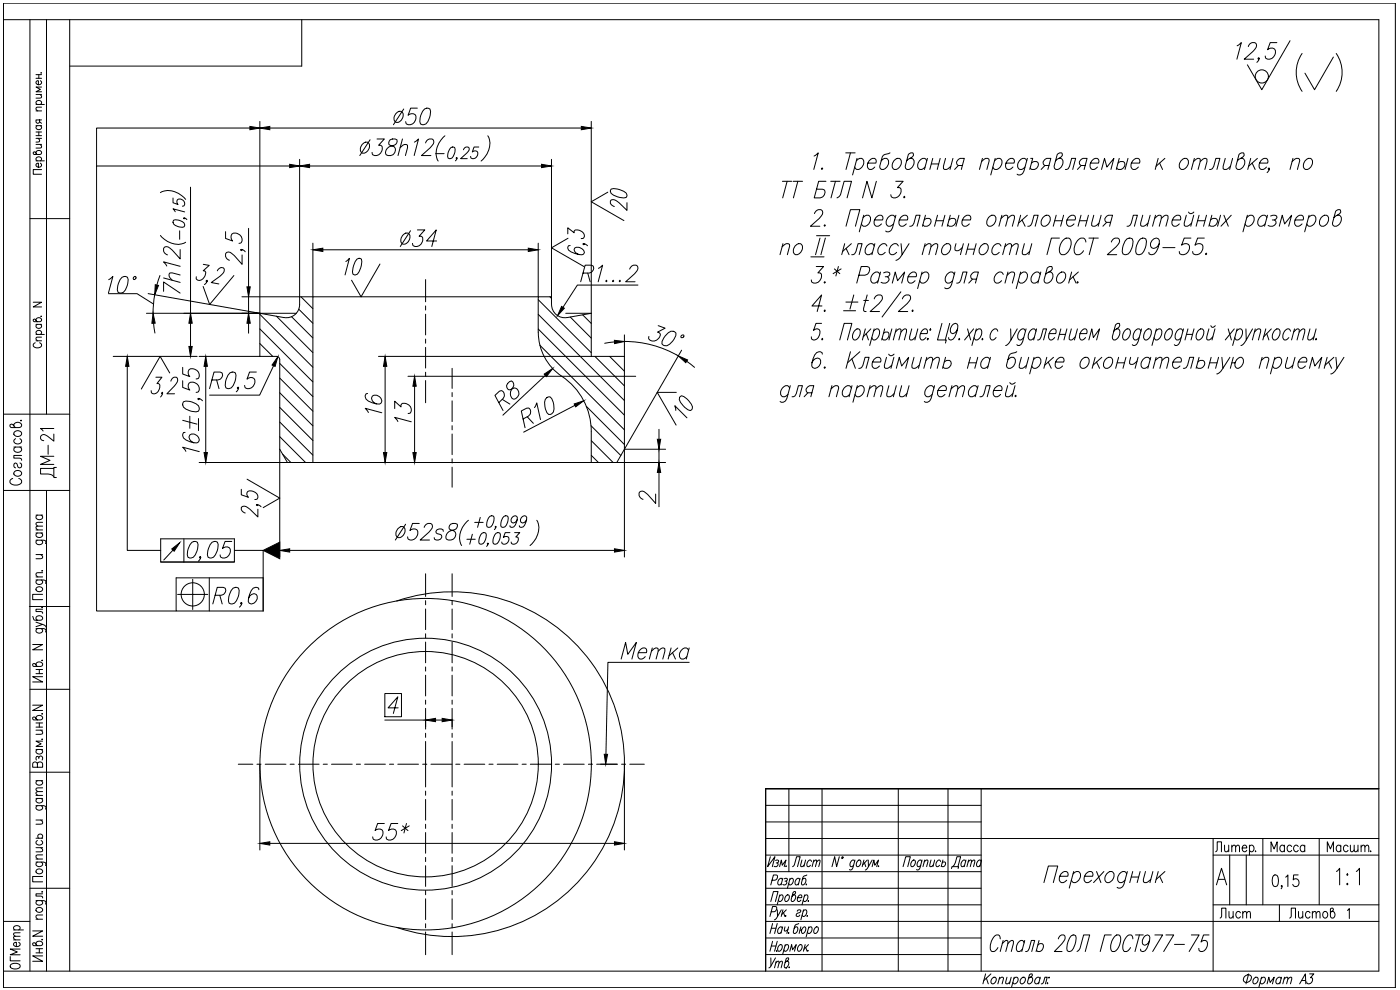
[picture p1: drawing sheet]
<svg xmlns="http://www.w3.org/2000/svg" width="420mm" height="297mm" viewBox="0 0 420 297" stroke-linecap="round" stroke-linejoin="round" font-family="sans-serif">
<defs><g id="words">
<text font-size="10.6" x="242.4" y="113.2">6. Клеймить на бирке окончательную приемку</text>
<g font-size="10.1">
<text x="232.8" y="122.1">для партии деталей.</text>
<text x="55" y="169.7">0,05</text>
<text x="62.8" y="183.4">R0,6</text>
</g>
<text font-size="9.3" x="208.8" y="126.6" transform="rotate(-90 208.8 126.6)">10</text>
<g font-size="8.8">
<text x="189.1" y="64.2" transform="rotate(-90 189.1 64.2)">20</text>
<text x="233.5" y="60.7">ТТ БТЛ N 3.</text>
<text x="102.3" y="83.6">10</text>
<text x="185.2" y="199">Метка</text>
<text x="296" y="286.8">Сталь 20Л ГОСТ977-75</text>
</g>
<text font-size="8.4" x="17.6" y="144.6" transform="rotate(-90 17.6 144.6)">ДМ-21</text>
<g font-size="7.9">
<text x="141.1" y="160.2">+0,099</text>
<text x="139" y="165.1">+0,053</text>
</g>
<g font-size="7.5">
<text x="129.5" y="49.4">-0,25</text>
<text x="56.8" y="73" transform="rotate(-90 56.8 73)">-0,15</text>
</g>
<text font-size="7.1" x="284.3" y="261.8">Дата</text>
<g font-size="6.6">
<text x="380.3" y="256.8">Масса</text>
<text x="397.2" y="256.8">Масшт.</text>
<text x="236.7" y="261.4">Лист</text>
</g>
<g font-size="6.2">
<text x="364.8" y="276.6">Лист</text>
<text x="385.9" y="276.6">Листов</text>
</g>
<g font-size="3.1">
<text x="231.8" y="286.8">.</text>
<text x="234.6" y="291.7">.</text>
</g>
</g></defs>
<!-- layer: 0 -->
<g fill="none" stroke="#000" stroke-width=".3">
<path d="M1 1h417.8v295.3h-417.8zM14 5.9v118.4M390.8 16a10 10 0 0 0 0 11.4M400.2 17.1l-5.7 9.8-2.9-5M401 16a10 10 0 0 1 0 11.4M10.8 39.6h1.7M10.8 37.7h1.7M10.8 33.3h1.7M10.8 31.3h2.5M10.8 28.3h1.7M10.8 22.4h1.7M10.8 23.5h1.7"/>
<path d="M11.2 37.7a.59 .59 0 0 0-.4 .5 .59 .59 0 0 0 .4 .6 .73 .73 0 0 0 1-.1 .73 .73 0 0 0-.1-1M11.2 31.3a.59 .59 0 0 1-.4-.5 .59 .59 0 0 1 .4-.6 .73 .73 0 0 1 1 .1 .73 .73 0 0 1-.1 1M11.6 22.4v1.1M11.6 39.6v1.1M11.9 36l-.3 .9-.3 .1-.4-.2-.1-.8h1.7M11.9 36.6l.6 .4M12 28.3l.5 .5-.2 .5-1.5 .1M12.1 24.2a.59 .59 0 0 1 .4 .6 .59 .59 0 0 1-.4 .5 .73 .73 0 0 1-1 0 .73 .73 0 0 1 0-1l.4-.1v1.2M12.3 21.8l.2 .1h-.3M12.5 32.2l-1.6 .1-.1 .5 .5 .5M12.5 26.1h-1.7l1.3 .7-1.3 .7h1.7M75 38.4h-46v11.4"/>
<path d="M78 36.4v57.6h-22.8M81 38.4h93.5M118.8 34.1a1.32 1.32 0 0 1 1.9-.5 2.09 2.09 0 0 1-1.8 3.1 1.58 1.58 0 0 1-.1-2.6zM121.2 32.7l-3.1 4.7M125.3 32.4h-2.1l-.7 2.2a1.32 1.32 0 0 1 1.8-.4 1.32 1.32 0 0 1 .4 1.8 1.71 1.71 0 0 1-2.9 1v-.5M127.4 32.7l.7-.3 .9 .3a4.8 4.8 0 0 1-1.2 4.5l-.7 .2-.9-.2a4.7 4.7 0 0 1 1.2-4.5zM177.4 36.4v57.6M10.8 46a.79 .79 0 0 1 .9-.9 .79 .79 0 0 1 .6 1l-.3 .3h-1.8l-.2-.7 .6-.1 .6 .8M10.8 48.3h2.5M10.8 43.3h1.7M10.8 41.5h1.7M10.8 40.7h1.7"/>
<path d="M11.2 48.3a.59 .59 0 0 1-.4-.6 .59 .59 0 0 1 .4-.5 .73 .73 0 0 1 1 0 .73 .73 0 0 1-.1 1.1M11.4 41.5l.5 .5v.3l-.5 .3h-.6M12 43.3l.5 .5-.2 .5-1.5 .1M12.1 49a.6 .6 0 0 1 .4 .5 .6 .6 0 0 1-.4 .6 .73 .73 0 0 1-1 0 .73 .73 0 0 1 0-1l.4-.1v1.2M12.5 50.9h-2.5v1.4h2.5M48.1 57.8a6.1 6.1 0 0 1 7.6 2M57.2 56.2v37.8M86.9 49.8h-57.9v133.5h23.9M89.9 47.8v41.2h-17.3M92.9 49.8h69.6M108.7 43.3a1.31 1.31 0 0 1 1.9-.4 2.05 2.05 0 0 1-1.8 3.1 1.57 1.57 0 0 1-.1-2.7zM111.1 41.9l-3.1 4.8"/>
<path d="M113.1 41.7h2.2l-1.7 1.9h.6l.4 .2a2.02 2.02 0 0 1-.5 2.3 2.02 2.02 0 0 1-2.2 .3l-.2-.7M117.1 41.9a1.01 1.01 0 0 0 0 1.7 1.61 1.61 0 0 1 1.6 1.9 1.61 1.61 0 0 1-2.3 1.2l-.5-.3a1.88 1.88 0 0 1 1.5-2.6 1.66 1.66 0 0 0 1.8-1.4l-.1-.5-.5-.2zM120.1 44.3l1.3-1 .9 .3v.7l-.6 2.4M120.8 41.7l-1.3 5M124.4 42.7l1.2-1-1.3 5M127.7 42.9l.1-.2a1.35 1.35 0 0 1 2.3-.5 2.02 2.02 0 0 1-1 2.1l-2.6 2.4h2.8M133.5 40.7a6.3 6.3 0 0 0-2 7.6M146.4 40.7a6.1 6.1 0 0 1-2 7.6M165.5 47.8v41.2M182.4 57.7l-5 2.8 9.8 5.7M9 65.6h11.9M48.1 70.7a6.3 6.3 0 0 0 7.6 2"/>
<path d="M50 79.8l-.9-1.2 5 1.3M54.1 74.9v2.8l-2.4-2.7a1.89 1.89 0 0 0-2.4-.8 1.49 1.49 0 0 0 1 2.3M67.7 69.5v2l2.1 .8a1.33 1.33 0 0 1-.3-1.8 1.33 1.33 0 0 1 1.7-.4 1.72 1.72 0 0 1 1 2.8l-.5 .1M72.4 74.8l.3 .3-.3 .1-.2-.2a1.19 1.19 0 0 1 1.4 .5M72.7 76.5v2.8l-2.4-2.6a1.87 1.87 0 0 0-2.4-.9 1.5 1.5 0 0 0 1 2.3M74.6 68.5v17.6M93.9 73v16M96.9 75h61.6M114 79.2l-5.6 9.8-2.9-4.9M120.8 70.7a1.32 1.32 0 0 1 2-.5 2.09 2.09 0 0 1-1.9 3.1 1.58 1.58 0 0 1-.1-2.6zM123.2 69.2l-3.1 4.8M125.3 69h2.2l-1.7 1.9 .9 .2a2.02 2.02 0 0 1-.4 2.3 2.02 2.02 0 0 1-2.3 .3l-.2-.7"/>
<path d="M131 72.3h-3l2.9-3.3-1.3 5M161.5 73v16M170.5 71.5l-5 2.9 9.8 5.6M10 90.7h2.5l-2.5 1.4h2.5M10.8 96.1a.79 .79 0 0 1 .9-.8 .79 .79 0 0 1 .6 1l-.3 .2h-1.8l-.2-.6 .6-.1 .6 .7M10.8 97.3h1.7M11.2 97.3a.59 .59 0 0 0-.4 .6 .59 .59 0 0 0 .4 .5 .73 .73 0 0 0 1 0 .73 .73 0 0 0-.1-1.1M12.3 94.8l.2 .1h-.3M32.5 88.1h8.6l4.9 3.1M32.6 83.9l1.3-.9-1.4 4.9M36.6 83.2l.7-.2 1 .2a4.8 4.8 0 0 1-1.3 4.5l-.6 .2-1-.2a4.8 4.8 0 0 1 1.2-4.5zM44.5 88.1l33.5 5.9h-34.1"/>
<path d="M46.1 97l.4 2.9M46.4 88.4l-.5 5.6M48 82.7l-.9 2.8M49.1 87.4v-2.8l5 3.3M49.1 83.4l5 1.3M54.1 82.5l-2.4-.6h-.7l-.3 .9 1 1.3M57.2 97v6.9M70.2 82.7l-7.3 8.7-1.9-5.4M74.6 89v5M74.6 97v3M78 98.7l15.9 15.9M78 94.3l15.9 15.9"/>
<path d="M83 94.9l10.9 10.9M87.5 95l6.4 6.4M89.7 92.8l4.2 4.2M90.3 89l3.6 3.6M127.7 83.9v6.7M127.7 91.8v1.2M127.7 94.3v6.2M161.5 98.7l25.9 25.9M161.5 94.3l25.9 25.9M161.5 89.9l15.9 15.9M165 89l.5 .5M171.1 95.1l6.3 6.4"/>
<path d="M174.9 94.5l2.5 2.5M175 81.9h1.8a1.45 1.45 0 0 0 1.2-2.1l-.6-.2h-1.8l-1.3 4.9M176.4 81.9l.7 2.6M179.6 80.5l1.3-.9-1.4 4.9M182.1 84.1l-.3 .2 .1 .2 .3-.2M184.1 84.1l-.3 .2 .1 .2 .3-.2M186.1 84.1l-.3 .2 .2 .2 .2-.2M189 80.8v-.3a1.35 1.35 0 0 1 2.4-.4 2.1 2.1 0 0 1-1 2.1l-2.6 2.3h2.8M191.5 85.5h-18.2l-4.3 6.7M197.5 97.7l2.1 .8-2.3 1.2 .8 .5a2.02 2.02 0 0 1-1.2 1.9 2.02 2.02 0 0 1-2.2-.4v-.8M200.6 99.8l.8-.4h.7l.8 .5a4.7 4.7 0 0 1-2.7 3.8l-1.1-.1-.4-.4a4.8 4.8 0 0 1 1.9-3.4zM10.6 102.8a.78 .78 0 0 0-.6 1 .78 .78 0 0 0 .9 .6h.6a.78 .78 0 0 0 1-.6 .78 .78 0 0 0-.6-1"/>
<path d="M10.8 102.3h1.7M10.8 100.4h2.5M11.2 100.4a.61 .61 0 0 1-.4-.6 .61 .61 0 0 1 .4-.6 .74 .74 0 0 1 1 .1 .74 .74 0 0 1-.1 1.1M12.5 101.2h-1.6l-.1 .5 .5 .6M34 106.9h25.2M38.2 109.9v55.2h10M50.9 111.9l-2.8-5-5.7 9.8M54.8 114.2v2l2.2 .8a1.33 1.33 0 0 1-.4-1.8 1.33 1.33 0 0 1 1.8-.4 1.72 1.72 0 0 1 .9 2.9h-.4M54.8 110.2v2l2.2 .8a1.32 1.32 0 0 1-.4-1.8 1.32 1.32 0 0 1 1.8-.4 1.71 1.71 0 0 1 .9 2.8l-.4 .1M59.6 119.5l.2 .3-.2 .1-.3-.2a1.16 1.16 0 0 1 1.5 .5M59.8 106.9h18.2M61.8 109.9v25.9"/>
<path d="M63.6 114h1.8a1.45 1.45 0 0 0 1.2-2.1l-.6-.3h-1.8l-1.3 5M65 114l.7 2.6M69 111.9l.7-.3 .9 .3a4.8 4.8 0 0 1-1.2 4.5l-.7 .2-.9-.2a4.7 4.7 0 0 1 1.2-4.5zM71.6 116.4l-.2 .2-.2-.2 .3-.3a1.21 1.21 0 0 1-.6 1.5M76.9 111.6h-2l-.8 2.2a1.33 1.33 0 0 1 1.8-.4 1.33 1.33 0 0 1 .5 1.8 1.72 1.72 0 0 1-2.9 .9l-.1-.4M78 103.1l3.9 3.8M82.1 109.7l-4.2 8.9h-15M84 117.8l9.9 10M84 113.4l9.9 10M84 109.1l9.9 9.9M110.3 118.1l-.4 .1-.3 .9a3.5 3.5 0 0 0 3.3 2.1h1l.4-.2a1.76 1.76 0 0 0-.5-2 1.76 1.76 0 0 0-2.1-.1 1.52 1.52 0 0 0 1.2 2.3M113.6 106.9h63.8"/>
<path d="M115.6 109.9v25.9M122.4 112.9h68.4M124.4 115.9v19.9M127.7 101.7v1.3M127.7 104.2v6.2M127.7 111.7v1.2M127.7 114.2v6.6M135.7 110.5v6M135.7 117.8v1.2M150.7 119.8l2.3 1.4M152.4 115a1.24 1.24 0 0 0 .3 2l.4-.1a1.53 1.53 0 0 1 2.2 0 1.53 1.53 0 0 1 .1 2.1l-.6 .6-.6 .2a1.89 1.89 0 0 1-.6-2.9 1.62 1.62 0 0 0 .3-2.3l-.4-.3-.6 .2zM162 103.6l25.4 25.4"/>
<path d="M163.7 112.6l-12.8 12M164.1 119.3l1-.2a4.7 4.7 0 0 1 1 4.5l-.9 .7-.5 .1a4.6 4.6 0 0 1-1.1-4.6zM178.5 106.9l8.9 8.9M183 106.9l4.4 4.5M184.4 102.6l-2.9 .4M187.4 106.9v.1M187.4 100.5v6.4M187.4 102.4a32.3 32.3 0 0 1 16.2 4.4M203 117.7h-5.8l5.7 9.9M204.6 105.1l-17.2 29.7M206.1 108.4l2.3 1.8M1 124.3h19.9"/>
<path d="M4.2 127.8a1.17 1.17 0 0 1 1.1-1.1 1.17 1.17 0 0 1 1.2 1.1l-.7 .5h-2.5l-.3-.4v-.4l.5-.3 .3 .2 .9 .9M4.2 134.1h2.3M4.3 129.6a1.24 1.24 0 0 1 1.3-.3 1.24 1.24 0 0 1 .9 1 1.23 1.23 0 0 1-1.3 .7 1.23 1.23 0 0 1-1-1.1zM4.7 134.1l-.4 .3a1.07 1.07 0 0 0 .5 1.3 1.07 1.07 0 0 0 1.3-.2l.4-.4v-.4l-.5-.6M4.7 131.6l-.5 .5a1.17 1.17 0 0 0 1.1 1.1 1.17 1.17 0 0 0 1.2-1.1l-.5-.5M6 138.9a.75 .75 0 0 1 .5 .8 .75 .75 0 0 1-.7 .7l-.5-.4-.3-1-.3-.1a.77 .77 0 0 0-.6 .7 .77 .77 0 0 0 .6 .8M6.3 126l.2 .2h-.4M6.5 136.7h-2.3v.8l2.1 .1 .2 .5M54.8 126.1l4.3 1.2M55.1 120.5a4.7 4.7 0 0 1 4.5 1.3l.2 .6-.2 1a4.8 4.8 0 0 1-4.5-1.2l-.3-.7zM55.5 129.7l-.4 .1-.3 .9a3.6 3.6 0 0 0 3.4 2.1l.9 .1 .5-.3a1.76 1.76 0 0 0-.6-2 1.76 1.76 0 0 0-2-.1 1.52 1.52 0 0 0 1.2 2.3M55.8 135.4l-1-1.2 5 1.3"/>
<path d="M57 124.9v3.6M59.6 125.6v3.6M59.8 138.8h26.5M84 134.8v32.3M84 131l7.7 7.8M84 126.6l9.9 10M84 122.2l9.9 10M84.8 136.3l2.5 2.5M93.9 138.8h83.5M110.6 123.8l-1-1.3 5 1.3M118.5 122.6v-2.2l1.8 1.7v-.6l.3-.3a2.02 2.02 0 0 1 2.2 .4 2.02 2.02 0 0 1 .4 2.3l-.7 .2M119.4 126.5l-.9-1.3 4.9 1.4"/>
<path d="M135.7 120.3v6.2M135.7 127.7v1.3M135.7 130.2v6.2M135.7 137.7v1.2M149.7 120.8l1.3-1.3a1.44 1.44 0 0 0-.6-2.3l-.5 .2-1.4 1.2 2.5 4.6M157 125.7l1.6-.8a1.46 1.46 0 0 0 .1-2.5l-.6 .1-1.7 .8 1.2 5M158.2 125.1l1.9 1.9M160.4 122.3l.7-1.4 1.1 5M172.5 121.6l-15.4 8.1M176 121.9l11.4 11.5M177.4 127.7l8.9 9M177.4 136.6l2.2 2.2"/>
<path d="M177.4 132.2l6.6 6.6M185.1 138.8h14.7M187.4 134.8h12.4M187.4 134.8v32.3M197.8 128.8v3M197.8 134.8v4M1 147.2h19.9M3.8 143.6a.93 .93 0 0 0-.8 .9 .93 .93 0 0 0 .8 .9 2.2 2.2 0 0 0 2.7-.7 .99 .99 0 0 0-.9-1.1M4.3 141.6a1.1 1.1 0 0 1 1.4-.5 1.1 1.1 0 0 1 .6 1.4 1.24 1.24 0 0 1-1.3 .4 1.24 1.24 0 0 1-.8-1.1zM10.8 159.9h2M10.8 159h2M10.8 154.6h2"/>
<path d="M11.2 159.9a.66 .66 0 0 0-.4 .6 .66 .66 0 0 0 .4 .7 .91 .91 0 0 0 1.1 0 .91 .91 0 0 0 .3-1.1l-.3-.2M11.2 154.6a.66 .66 0 0 0-.4 .6 .66 .66 0 0 0 .4 .6 .9 .9 0 0 0 1.1 .1 .9 .9 0 0 0 .3-1.1l-.3-.2M12.8 157.9l-1.9 .1-.1 .4 .6 .6M12.8 156.7l-1.9 .1-.1 .5 .6 .6M74.2 143.8l9.8 5.7-5 2.8M119.3 158.7a1.27 1.27 0 0 1 2-.5 2.05 2.05 0 0 1-1.8 3.1 1.57 1.57 0 0 1-.2-2.6zM121.7 157.3l-3.1 4.7M125.8 157.1h-2l-.8 2.1a1.34 1.34 0 0 1 1.8-.4 1.34 1.34 0 0 1 .5 1.8 1.71 1.71 0 0 1-2.9 .9l-.1-.4M127.3 158.2l.1-.2a1.37 1.37 0 0 1 2.3-.5 2.02 2.02 0 0 1-1 2.2l-2.6 2.3h2.8M133 159.4v-.5a1.49 1.49 0 0 0-2.2 .5l.1 .5 1.6 .7 .1 .5a1.33 1.33 0 0 1-2.2 .7l-.1-.5M135.2 157.3l-.4 .9v.5l.4 .2a1.55 1.55 0 0 1 1.6 1.5 1.55 1.55 0 0 1-1.5 1.6h-.8l-.5-.2a1.88 1.88 0 0 1 1.5-2.6 1.59 1.59 0 0 0 1.8-1.4l-.1-.5-.5-.2zM135.7 140.2v6"/>
<path d="M161.1 156.1a6.2 6.2 0 0 1-2 7.6M196.8 148.2v2.8l-2.4-2.6a1.87 1.87 0 0 0-2.3-.8l-.3 .3a1.64 1.64 0 0 0 1.2 1.9M197.8 141.8v10.2M10.8 174l2.7 .1 .3 .4-.2 .5M10.8 162.1l2.7 .1 .3 .3-.2 .6M10.8 173.1h2M10.8 166.4h2M10.9 176.4a.96 .96 0 0 1 1.2-.4 .96 .96 0 0 1 .5 1.2 .95 .95 0 0 1-1.2 .3 .95 .95 0 0 1-.5-1.1zM11.2 174l-.3 .2a.97 .97 0 0 0 .7 1.2 .97 .97 0 0 0 1.2-.6v-.3l-.5-.5M11.2 162.1l-.3 .2a.97 .97 0 0 0 .7 1.2 .97 .97 0 0 0 1.2-.6v-.4l-.5-.4M12.2 166.4l.6 .6-.2 .5-1.8 .1M12.6 171.2l.2 .1h-.3"/>
<path d="M12.8 178.3h-3v1.6h3M12.8 171.8l-1.9 .2-.1 .5 .6 .6M48.2 168.6h22.1v-6.9h-22.1v6.9h22.1M51.9 165.1l-2.7 2.9M53.3 178.4h4.5v4.5M57.8 173.8v4.6h4.6M70.3 165.1h8.7v18.2M86.9 165.1h97.5M127.7 172.1v6.9M135.7 172.1v6.9M8.8 182h12.1M9.8 193.4h3l-3 1.6h3"/>
<path d="M9.8 185l.3 .8 .4 .3h1.7l.4-.2a.95 .95 0 0 0-.5-1.2 .95 .95 0 0 0-1.2 .4l-.1 .6 .4 .4M10.8 199.5a1 1 0 0 1 1-.9 1 1 0 0 1 1 .9l-.6 .5h-2.1l-.3-.7 .4-.2 .3 .1 .7 .8M10.8 188.6l2.7 .1 .3 .4-.2 .5M10.8 186.7l2 .6-2 .7M11.2 188.6l-.3 .2a.64 .64 0 0 0 .3 1 .91 .91 0 0 0 1.1 .1 .91 .91 0 0 0 .3-1.1l-.3-.2M12.6 198v.3l-.1-.2M12.6 182.1v.3l-.1-.2M12.8 187.3l.8 .5 .2 .4M12.8 182.8h-2v.7l1.8 .1 .2 .4M127.7 180.2v1.3M127.7 182.7v6.2M127.7 190.2v1.2"/>
<path d="M127.7 192.6v6.3M135.7 180.2v1.3M135.7 182.7v6.2M135.7 190.2v1.2M135.7 192.6v6.3M206.8 198.7h-24.4l-.6 27.6M9 206.8h11.9M9.8 211.6h3l-3 1.6h3M10.8 215.6a1 1 0 0 1 1-1 1 1 0 0 1 1 1l-.6 .4h-2.1l-.3-.7 .4-.2 .3 .1 .7 .8M10.8 200.9h2M10.8 202.1h2M10.8 219.1h2"/>
<path d="M10.8 216.9h2M10.8 218.2h2M11.8 200.9v1.2M11.8 216.9v1.3M12.2 219.1l.6 .5-.2 .6-1.8 .1M12.6 214.1v.2l-.1-.1M12.8 203h-3l3 1.6h-3M115.5 208.1h5v7h-5zM115.5 216h12.2M119.5 212.4h-3l2.9-3.3-1.3 5M127.7 200.1v1.3M127.7 202.6v6.2"/>
<path d="M127.7 210.1v1.2M127.7 212.5v6.3M130.7 216h2M135.7 200.1v1.3M135.7 202.6v6.2M135.7 210.1v1.2M135.7 212.5v6.3M9 231.7h11.9M10.8 224.9h2M10.8 239.6h2M10.8 238.7h2M10.8 234.2h2"/>
<path d="M11.2 229.2l-.5-.6-.8 .3-.1 1.3h3v-1a.81 .81 0 0 0-.8-.6 .81 .81 0 0 0-.8 .6v1M11.2 224.9l-.3 .2a.95 .95 0 0 0 .5 1.2 .95 .95 0 0 0 1.2-.4l.2-.6-.5-.4M11.2 239.6l-.3 .2a.95 .95 0 0 0 .5 1.1 .95 .95 0 0 0 1.2-.3l.2-.6-.5-.4M11.2 234.2l-.3 .3a.95 .95 0 0 0 .5 1.1 .95 .95 0 0 0 1.2-.4l.2-.5-.5-.5M11.6 227.3l.6-.5 .4 .2v1M11.6 227.6v-.3l-.4-.4a.72 .72 0 0 0-.3 1.1M12.6 221.7l.2 .1h-.3M12.8 222.4h-2l1.5 .8-1.5 .8h2M12.8 237.5l-1.9 .1-.1 .5 .6 .6M12.8 236.4l-1.9 .1-.1 .5 .6 .5M71.5 229.3h4.4M77.1 229.3h1.2"/>
<path d="M78 229.3v25.7M79.6 229.3h6.2M87.1 229.3h1.2M89.5 229.3h6.3M97 229.3h1.2M99.5 229.3h6.2M106.9 229.3h1.3M109.4 229.3h6.3M116.9 229.3h1.2M119.4 229.3h6.2M126.8 229.3h1.3M127.7 220v1.2"/>
<path d="M127.7 222.5v13.6M127.7 237.4v1.2M127.7 239.9v6.2M129.3 229.3h6.2M135.7 220v1.2M135.7 222.5v13.6M135.7 237.4v1.2M135.7 239.9v6.2M136.8 229.3h1.2M139.3 229.3h6.2M146.7 229.3h1.3M149.2 229.3h6.2"/>
<path d="M156.7 229.3h1.2M159.2 229.3h6.2M166.6 229.3h1.3M169.1 229.3h6.2M176.6 229.3h1.2M179.1 229.3h6.2M186.5 229.3h1.3M187.4 229.3v25.7M189 229.3h4.4M229.8 236.7v54.7M10.8 258.7l2.7 .1 .3 .3-.2 .6M10.8 241.7l2.7 .2 .3 .3-.2 .6"/>
<path d="M10.8 257.7h2M10.8 254.3h2M10.8 251.5h2M10.8 246h2M11.2 258.7l-.3 .2a.64 .64 0 0 0 .3 1 .91 .91 0 0 0 1.1 0 .91 .91 0 0 0 .3-1l-.3-.2M11.2 252.2a.66 .66 0 0 0-.4 .6 .66 .66 0 0 0 .4 .6 .91 .91 0 0 0 1.1 .1 .91 .91 0 0 0 .3-1.1l-.3-.2M11.2 241.7l-.3 .3a.64 .64 0 0 0 .3 1 .91 .91 0 0 0 1.1 0 .91 .91 0 0 0 .3-1l-.3-.3M11.6 251.5a.73 .73 0 0 1 .1-1.2 .73 .73 0 0 1 1.1 .4v.5l-.3 .3M12.2 254.3l.6 .6-.2 .6-1.8 .1M12.2 246l.6 .6-.2 .6-1.8 .1M12.8 256.5l-1.9 .1-.1 .6 .6 .5M81 253h103.4"/>
<path d="M115.3 247.1h-2l-.7 2.1a1.33 1.33 0 0 1 1.8-.3 1.33 1.33 0 0 1 .4 1.7 1.72 1.72 0 0 1-2.9 1v-.5M119.4 247.1h-2l-.8 2.1a1.33 1.33 0 0 1 1.8-.3 1.33 1.33 0 0 1 .4 1.7 1.72 1.72 0 0 1-2.8 1l-.1-.5M120.8 247.8l1.6 1.4M122 247.1l-.8 2.8M122.8 247.8l-2.4 1.4M127.7 247.3v1.3M127.7 249.8v6.2M127.7 257.3v1.2M127.7 259.7v6.3M135.7 247.3v1.3M135.7 249.8v6.2M135.7 257.3v1.2"/>
<path d="M135.7 259.7v6.3M229.8 241.6h64.7M229.8 246.6h64.7M229.8 251.6h64.7M231.2 257l-.8 3 2.2-3-.8 3M232.8 258.2h.9a.58 .58 0 0 1-.7 .7M233.3 258.9l.2 .3-.2 .6a.72 .72 0 0 1-1 .1M251.9 257l-.8 3-.6-3-.8 3M252.8 257.1l.2 .2-.3 .3zM256.5 258.5l-.3-.5a1.25 1.25 0 0 0-.8 2l.8-.4M256.6 258l-.8 2.8-.4 .2-.5-.1M257.5 258.2l.6-.2a1.25 1.25 0 0 1-.9 2l-.2-.8z"/>
<path d="M259.3 258l-.6 2M259.4 258.9l.4 1.1M260.3 258l-1.4 1.5M260.6 258v2l1.2-2M263.7 259.8l-.1 .1h.1M273.9 258.2l.5-.2a1.25 1.25 0 0 1-.8 2l-.3-.8zM276.6 258.5l-.3-.5a1.25 1.25 0 0 0-.8 2l.8-.4M276.7 258l-.6 2.3a.81 .81 0 0 1-.9 .7l-.1-.1M277.4 258.6l.6-.6 .5 .2-.4 1.8M277.5 258l-.5 2M279.4 258l-.4 1.9 .5 .1 .6-.5M280.5 258l-.5 2"/>
<path d="M282.3 258.5l-.3-.5a1.25 1.25 0 0 0-.8 2l.8-.4M369 256.6v14.9M374 256.6v14.9M1 276.5h8M4.1 279h2.9M4.5 279l-.3-.2a.96 .96 0 0 1 .7-1.2 .96 .96 0 0 1 1.1 .7v.3l-.4 .4M6 279.9l-1.8 .1-.1 .4 .5 .5M9.8 279.3h3l-3 1.6h3M10.8 270.2l2.7 .1 .3 .4-.2 .6M10.8 275.8h2M10.9 272.6a.95 .95 0 0 1 1.2-.4 .95 .95 0 0 1 .5 1.2 .96 .96 0 0 1-1.2 .4 .96 .96 0 0 1-.5-1.2zM10.9 261a.95 .95 0 0 1 1.2-.3 .95 .95 0 0 1 .5 1.2 .96 .96 0 0 1-1.2 .3 .96 .96 0 0 1-.5-1.2z"/>
<path d="M11.2 270.2l-.3 .2a.64 .64 0 0 0 .3 1.1 .91 .91 0 0 0 1.1 0 .91 .91 0 0 0 .3-1.1l-.3-.2M12.6 267.5l.2 .1h-.3M12.8 274.5l-1.9 .2-.1 .5 .6 .6M12.8 268.2h-2v.7l1.8 .1 .2 .4M12.8 263h-3v1.6h3M127.7 267.2v1.3M127.7 269.7v6.2M127.7 277.2v1.2M127.7 279.6v6.8M135.7 267.2v1.3M135.7 269.7v6.2M135.7 277.2v1.2"/>
<path d="M135.7 279.6v6.8M229.8 266.5h64.7M229.8 271.5h64.7M229.8 276.5h64.7M231.3 270.5l.8-3h1.4l-.8 3M231.4 273.6l1.3-.2 .4-.8-.1-.5-1.1-.1-.8 3M231.5 278.5h1.4M231.7 264.1l1.2-.2 .3-.4 .1-.8-1.2-.2-.8 3M231.9 277.1l-.8 3M233.3 277.1l-.8 3M233.3 273v2l1.2-2M233.3 275l-.3 .5-.6 .5"/>
<path d="M233.9 268.9l.8-.4a1.25 1.25 0 0 1-.8 2l-.3-.4M234 260l.5-2 .3 1.6 1.1-1.6-.5 2M234 268.5l-.8 3M234.8 278.5l-.3-.4a1.23 1.23 0 0 0-.8 2l.8-.4M234.8 263.9l-.3-.4a1.25 1.25 0 0 0-.8 2l.8-.4M234.9 278.1l-.6 2M234.9 263.5l-.5 2M235 273l-.6 2M235.1 273.8l.4 1.2M235.4 263.7h.9a.59 .59 0 0 1-.7 .7M235.6 278.1l-.2 1.1 .1 .2 .6-.2 .4-.4M235.8 274.7l-.1 .3 .2-.2"/>
<path d="M235.9 264.4a.69 .69 0 0 1 0 .9 .69 .69 0 0 1-1 .1M236 273l-1.4 1.4M236.1 268.6l.5-.1a1.25 1.25 0 0 1-.8 2l-.3-.9zM236.7 278.1l-.6 2M236.7 279.8v.3l.1-.2M237 263.9l.8-.4a1.25 1.25 0 0 1-.8 2l-.3-.4M237.1 263.5l-.8 3M238.2 268.5h.3a1.25 1.25 0 0 1-.8 2l-.3-.6 .6-2.1 .7-.3 .1 .4-1.1 1M239.3 273.4a.69 .69 0 0 1 1-.3l-.1 .6-1.1 .4-.1 .7a.69 .69 0 0 0 1-.2M239.4 269.3h1.2v-.7a1.11 1.11 0 0 0-1.2 .6 1.11 1.11 0 0 0 .2 1.3l.8-.4M239.7 277.1l-.7 .3-.5 .4-.4 1.7 .1 .4a1.1 1.1 0 0 0 1.1-.4 1.1 1.1 0 0 0 .1-1.1l-.5-.3-.6 .4M240 263.9l-.3-.4a1.25 1.25 0 0 0-.8 2l.8-.4"/>
<path d="M240.1 279.1h.5l.7-1a1.1 1.1 0 0 1 .5 1.2 1.1 1.1 0 0 1-1 .8l-.3-.4 .1-.6M240.1 263.5l-.5 2M240.4 278.1l-.6 2M241 273.4l.9-.4a1.25 1.25 0 0 1-.9 2l-.3-.4M241.2 273l-.8 3M241.4 268.9l.8-.4a1.25 1.25 0 0 1-.9 2l-.2-.4M241.5 268.5l-.8 3M242 265.2v.3l.1-.1M242.2 262.5l-1.2 .7-.5 1.7 .1 .5a1.11 1.11 0 0 0 1.1-.5 1.11 1.11 0 0 0 .1-1.2l-.5-.2-.5 .4M242.3 274.7l-.1 .3 .1-.2M242.6 270.2v.3l.1-.2M242.6 278.5l.8-.4a1.25 1.25 0 0 1-.8 2l-.3-.4"/>
<path d="M242.7 278.1l-.8 3M244.5 278.5l.8-.4a1.25 1.25 0 0 1-.8 2 1.01 1.01 0 0 1 0-1.6zM260.6 260l-.9 1M261.7 260l.6-2 .2 1.6 1.2-1.6-.6 2M271 260l.8-3h1.4l-.8 3M3.1 287v1.3h2.9M3.2 289.5a2.07 2.07 0 0 1 2.8 .2 1.3 1.3 0 0 1-1.8 1l-.4-.1a.74 .74 0 0 1-.6-1.1zM4.1 282h1.9M5.6 282.7l.3 .3a.96 .96 0 0 1-.7 1.1 .96 .96 0 0 1-1.1-.6l.1-.5 .7-.3v1.3M6 284.8h-2.9l2.1 .8-2.1 .9h2.9M6 280.9l-1.8 .1-.1 .5 .5 .5M10.8 283.3a1 1 0 0 1 1-.9 1 1 0 0 1 1 .9l-.6 .4h-2.1l-.3-.6 .4-.3 .3 .2 .7 .7"/>
<path d="M10.8 284.6h2M10.8 285.9h2M11.8 284.6v1.3M12.6 281.8l.2 .1h-.3M12.8 286.8h-3l3 1.6h-3M229.8 281.4h64.7M229.8 286.4h64.7M231.3 287.4l.1 2.4M231.9 282.4l-.8 3M232.7 287.4l-1.5 2.7-.5 .3M232.8 288.9l.7-.5 .3 .1-.4 1.9M233 288.4l-.6 2"/>
<path d="M233.3 282.4l-.8 3M235.6 283.8l.8-.4a1.25 1.25 0 0 1-.9 2l-.2-.4M235.7 283.4l-.8 3M236.1 288.4h.3a1.25 1.25 0 0 1-.8 2l-.2-.6 .5-2.1 .4-.3 .4 .1a.96 .96 0 0 1-.8 1l-.3 .3M237 285.4l.6-2 .3 1.6 1.1-1.6-.6 2M239.9 283.5l.6-.1a1.25 1.25 0 0 1-.9 2l-.2-.9zM241.6 283.4l-.5 2M241.8 284.3l.4 1.1M242.5 285.1l-.1 .3 .2-.1M242.6 283.4l-1.3 1.4"/>
<circle cx="40.4" cy="83.4" r=".45"/>
<circle cx="204.7" cy="100.9" r=".45"/>
<circle cx="57.8" cy="178.3" r="3.5"/>
</g>
<!-- layer: TOST -->
<g fill="none" stroke="#000" stroke-width=".3">
<path d="M1 5.9h412.8v285.5h-412.8M9 5.9v285.5M20.9 5.9v285.5M90.6 5.9v13.9h-69.7M371.3 13.7l1.2-.9-1.3 5M374.6 14l.1-.3a1.36 1.36 0 0 1 2.3-.4 2.12 2.12 0 0 1-.9 2.1l-2.7 2.4h2.8M377.9 17.5l-.3 .3-.1-.3 .3-.2a1.16 1.16 0 0 1-.6 1.4M383.2 12.8h-2l-.8 2.1a1.33 1.33 0 0 1 1.8-.3 1.33 1.33 0 0 1 .5 1.7 1.72 1.72 0 0 1-2.9 1l-.1-.5M387.2 12.2l-8.5 14.7-4.3-7.4M244.3 46.8l1.3-.9-1.4 4.9M246.8 50.4l-.3 .2 .1 .2 .3-.2M253.8 45.9h2.8"/>
<path d="M255.2 45.9l-1.3 4.9M257 48.2a1.3 1.3 0 0 1 1.9-.4 2.06 2.06 0 0 1-1.8 3l-.6-.7M257.2 47.5l-1.3 5M260.4 48.9h2.5a.98 .98 0 0 0-.5-1.4 1.94 1.94 0 0 0-1.9 1.2 1.94 1.94 0 0 0 .4 2.1h.6l1-.7M267.1 45.9l-1.5 .4-.8 .8-.8 2.8 .2 .7a1.85 1.85 0 0 0 2-.4 1.85 1.85 0 0 0 .5-2l-.3-.4a1.3 1.3 0 0 0-1.9 .4M268.3 48.2a1.32 1.32 0 0 1 1.9-.4 2.06 2.06 0 0 1-1.8 3 1.58 1.58 0 0 1-.1-2.6zM273.1 47.5h.6a1.95 1.95 0 0 1-.9 3.3l-.9-.2-.2-.7 .9-3.6a.98 .98 0 0 1 1.5-.2 1.56 1.56 0 0 1-1.5 1.7l-.5 .4M278.1 48.2l-.2-.4a1.85 1.85 0 0 0-2 .3 1.85 1.85 0 0 0-.5 2l.3 .5a1.3 1.3 0 0 0 1.9-.5M278.3 47.5l-.9 3.3M279.5 49.2h2.2M279.9 47.5l-.9 3.3M282.2 47.5l-.9 3.3"/>
<path d="M283.8 47.5l-.7 2.4 .1 .7 .9 .2 1.3-.9M286 47.5l-.9 3.3M287.6 49.7l-1.1 1.1M288.8 49.7h-1.2a1.15 1.15 0 0 1-.5-1.3 1.15 1.15 0 0 1 1.1-.9h1.2l-.9 3.3M294.6 48.5l1.3-1 .9 .3 .1 .4-.7 2.6M294.8 47.5l-.9 3.3M298.5 48.2a1.3 1.3 0 0 1 1.9-.4 2.06 2.06 0 0 1-1.8 3l-.6-.7M298.7 47.5l-1.4 5M301.9 48.9h2.4a.98 .98 0 0 0-.4-1.4 1.94 1.94 0 0 0-1.9 1.2 1.94 1.94 0 0 0 .4 2.1h.6l1-.7M308.1 48.2l-.2-.4a1.85 1.85 0 0 0-2 .3 1.85 1.85 0 0 0-.5 2l.3 .5a1.3 1.3 0 0 0 1.9-.5M308.3 47.5l-1 3.8a1.53 1.53 0 0 1-1.7 1.2l-.3-.2M309.3 47.5h.6l-.9 3.3"/>
<path d="M309.5 48.9a1.14 1.14 0 0 1 1.3-.5 1.14 1.14 0 0 1 .8 1 1.45 1.45 0 0 1-.9 1.3 1.45 1.45 0 0 1-1.5-.3M313.6 49.7l-1.1 1.1M314.8 49.7h-1.2a1.15 1.15 0 0 1-.5-1.3 1.15 1.15 0 0 1 1.1-.9h1.2l-.9 3.3M317.8 47.5h.6a1.95 1.95 0 0 1-.9 3.3l-.9-.2-.3-.7 1-3.6a.98 .98 0 0 1 1.5-.2 1.56 1.56 0 0 1-1.5 1.7l-.5 .4M319.7 50.8l.9-.2 1-3.1h1.2l-.9 3.3M324.5 49.7l-1.2 1.1M325.7 49.7h-1.2a1.15 1.15 0 0 1-.5-1.3 1.15 1.15 0 0 1 1-.9h1.2l-.8 3.3M327.3 48.9h2.4a.98 .98 0 0 0-.4-1.4 1.94 1.94 0 0 0-1.9 1.2 1.94 1.94 0 0 0 .4 2.1h.6l1-.7M330.6 50.8l.9-3.3 .7 2.6 2.1-2.6-.9 3.3M335.5 48.9a1.14 1.14 0 0 1 1.2-.5 1.14 1.14 0 0 1 .9 1 1.45 1.45 0 0 1-.9 1.3 1.45 1.45 0 0 1-1.6-.3M335.9 47.5l-.9 3.3M338.5 47.5l-.9 3.3"/>
<path d="M339.5 48.9h2.5a1.02 1.02 0 0 0-.4-1.4 1.94 1.94 0 0 0-2 1.2 1.94 1.94 0 0 0 .4 2.1h.7l1-.7M347.6 47.5l-.9 3.3M348 48.9l.9 1.9M349.6 47.5l-2.7 2.4M354.4 48.2a1.3 1.3 0 0 1 2-.4 2.06 2.06 0 0 1-1.9 3 1.58 1.58 0 0 1-.1-2.6zM358.2 48.5l1.3-1 .7 .3-.6 3M358.4 47.5l-.8 3.3M360.2 48.5l1.3-1 .7 .3v.7l-.6 2.3M363 50.8l.9-.2 .4-.7 .6-2.4h1.2l-.9 3.3M367.7 47.5l-.6 3.1 .9 .2 1.3-.9M369.9 47.5l-.9 3.3M372.3 47.5h.6a1.94 1.94 0 0 1 .5 2.2 1.94 1.94 0 0 1-1.9 1.1l-.5-.4-.1-.5 .9-3.6a.98 .98 0 0 1 1.5-.2 1.56 1.56 0 0 1-1.4 1.7l-.5 .4"/>
<path d="M375.4 47.5l-.9 3.3M375.8 48.9l.9 1.9M377.4 47.5l-2.7 2.4M378 48.9h2.4a1.02 1.02 0 0 0-.4-1.4 2.07 2.07 0 0 0-1.9 3.1 1.32 1.32 0 0 0 2-.5M381 50.6l-.3 .2-.1-.2 .2-.2a1.16 1.16 0 0 1-.5 1.4M387.8 48.5l1.3-1 .9 .3 .1 .4-.7 2.6M388 47.5l-.9 3.3M391.7 48.2a1.32 1.32 0 0 1 1.9-.4 2.09 2.09 0 0 1-1.8 3 1.58 1.58 0 0 1-.1-2.6zM61 79.3l1.8 .3-1.8 1.6 .5 .1a1.99 1.99 0 0 1-2.2 2.8l-.4-.3v-.8M170.4 70.2v-1.9l1.9 1.6v-.6a2.01 2.01 0 0 1 3.1 1.7l-.3 .4-.7 .2M171.1 73.7h-.5l-.2 .8a3.8 3.8 0 0 0 3.3 1.9l1 .1 .4-.3 .3-.4a2.02 2.02 0 0 0-2.9-1.4l-.2 .4a1.73 1.73 0 0 0 1.4 1.6M175.1 73.1l.3 .2-.3 .1-.2-.2a1.34 1.34 0 0 1 1.4 .5"/>
<path d="M234.7 74l1.3-.9 .9 .2 .1 .5-.7 2.6M235 73.1l-.9 3.3M238.6 73.8a1.31 1.31 0 0 1 1.9-.5 2.05 2.05 0 0 1-1.8 3.1 1.57 1.57 0 0 1-.1-2.6zM243.4 77.1h3.9M244.4 64.1l.1-.2a1.35 1.35 0 0 1 2.4-.5 2.12 2.12 0 0 1-1 2.1l-2.7 2.4h2.8M245 80h2.2l-1.7 1.9 .9 .2a2.03 2.03 0 0 1-.5 2.2 2.03 2.03 0 0 1-2.2 .4l-.2-.7M245.1 70.7h3.9M246.1 71.4l-1.3 5M247.6 67.4l-.3 .2 .1 .3 .3-.3M247.7 71.4l-1.3 5M251.6 80l-.7 2.8M253.5 73.1l-.9 3.3"/>
<path d="M253.9 67.9l1.3-5h2.8l-1.3 5M253.9 74.5l.9 1.9M255.5 73.1l-2.6 2.4M255.6 76.4l.9-.2 .4-.7 .6-2.4h1.2l-.9 3.3M259 65.3a1.23 1.23 0 0 1 1.1-.7 1.23 1.23 0 0 1 1.1 .7 2.14 2.14 0 0 1-2.1 2.6l-.6-.7M259.2 64.6l-1.3 5M262.4 73.8l-.3-.5a1.75 1.75 0 0 0-2.5 1.7 1.31 1.31 0 0 0 .7 1.4h.6l1-.7M262.5 66h2.4a.96 .96 0 0 0-.5-1.4 2.05 2.05 0 0 0-1.8 3 1.31 1.31 0 0 0 1.9-.4M262.6 73.1l-.9 3.3M266.2 73.8l-.3-.5a1.85 1.85 0 0 0-2 .4 1.85 1.85 0 0 0-.4 2l.2 .5a1.31 1.31 0 0 0 2-.5M268.7 65.3l-.3-.5a1.85 1.85 0 0 0-2 .4 1.85 1.85 0 0 0-.4 2l.2 .4a1.31 1.31 0 0 0 2-.4M268.9 64.6l-1 3.8a1.37 1.37 0 0 1-2.1 .9"/>
<path d="M269.6 73.8l-.3-.5a1.75 1.75 0 0 0-2.4 1.7v.7l.3 .5a1.33 1.33 0 0 0 1.9-.5M269.9 66h2.4a.96 .96 0 0 0-.4-1.4 2.03 2.03 0 0 0-1.8 3 1.31 1.31 0 0 0 1.9-.4M270.4 73.1l.3 3.3 2.1-3.3M270.7 76.4a2.54 2.54 0 0 1-1.8 1.7M273 67.9l.9-.3 .4-.6 .6-2.4h1.2l-.9 3.3M277.4 66a1.13 1.13 0 0 1 1.2-.5 1.13 1.13 0 0 1 .8 1 1.44 1.44 0 0 1-.9 1.2 1.44 1.44 0 0 1-1.5-.3M277.4 74l1.2-.9 .8 .2-.6 3.1M277.7 73.1l-.9 3.3M277.7 64.6l-.9 3.3M279.4 74l1.3-.9 .7 .2-.6 3.1M280.9 66.2h2.2M281.4 64.6l-.9 3.3"/>
<path d="M283.1 73.8a1.23 1.23 0 0 1 1.1-.7 1.23 1.23 0 0 1 1.1 .7 2.14 2.14 0 0 1-2.1 2.6 1.32 1.32 0 0 1-.5-1.9zM283.6 64.6l-.9 3.3M284.8 66a1.13 1.13 0 0 1 1.2-.5 1.13 1.13 0 0 1 .9 1 1.44 1.44 0 0 1-.9 1.2 1.44 1.44 0 0 1-1.6-.3M285.2 64.6l-.9 3.3M286.9 73.1l-.3 1.2v.7l.3 .2 1.1-.2 .8-.7M287.8 64.6l-.9 3.3M288.8 66h2.4a.96 .96 0 0 0-.4-1.4 2.05 2.05 0 0 0-1.8 3 1.33 1.33 0 0 0 1.9-.4M289.1 73.1l-.9 3.3M290.3 74.8h2.2M290.7 73.1l-.9 3.3M293 73.1l-.9 3.3M294.4 73.8a1.31 1.31 0 0 1 1.9-.5 2.05 2.05 0 0 1-1.8 3.1 1.57 1.57 0 0 1-.1-2.6z"/>
<path d="M296.7 65.3a1.23 1.23 0 0 1 1.1-.7 1.23 1.23 0 0 1 1.1 .7 2.14 2.14 0 0 1-2.1 2.6 1.32 1.32 0 0 1-.5-1.9zM300.4 73.8l-.3-.5a1.75 1.75 0 0 0-2.4 1.7v.7l.3 .5a1.31 1.31 0 0 0 1.9-.5M300.4 65.5l1.3-.9 .7 .2-.6 3.1M300.7 64.6l-.9 3.3M301.5 74l1.3-.9 .8 .2-.7 3.1M301.8 73.1l-.9 3.3M302.4 65.5l1.3-.9 .7 .2-.6 3.1M303.6 74l1.2-.9 .8 .2-.7 3.1M306.3 64.6l-.9 3.3M306.7 66l.9 1.9M307.4 73.1l-.6 2.4v.7l1 .2 1.2-.9M308.3 64.6l-2.6 2.4"/>
<path d="M308.4 67.9l.9-.3 1-3h1.3l-.9 3.3M309.7 73.1l-.9 3.3M313 65.3a1.31 1.31 0 0 1 1.9-.5 2.05 2.05 0 0 1-1.8 3.1 1.57 1.57 0 0 1-.1-2.6zM316.5 66.2h2.3M317 64.6l-.9 3.3M318 71.4h-2.5l-1.3 5M319 72.2a1.36 1.36 0 0 1 2.4 0 3.9 3.9 0 0 1-2 4.2h-.8a2.65 2.65 0 0 1 0-3.8zM319.2 64.6l-.9 3.3M320.2 66h2.5a1 1 0 0 0-.5-1.4 2.05 2.05 0 0 0-1.8 3 1.33 1.33 0 0 0 1.9-.4M324 66.2h2.2M324.4 64.6l-.9 3.3M325.9 72.6l-.4-.9-.3-.3a2.94 2.94 0 0 0-2.8 3.1 1.4 1.4 0 0 0 1.5 1.9l1.3-1.2"/>
<path d="M326.7 64.6l-.9 3.3M326.8 71.4h2.8M328.2 71.4l-1.3 5M328.3 64.6l-.7 3 1 .3 1.2-.9M330.5 64.6l-.9 3.3M332.1 66.7l-1.1 1.2M333.3 66.7h-1.2a1.15 1.15 0 0 1-.5-1.3 1.15 1.15 0 0 1 1.1-.8h1.2l-.9 3.3M333.5 72.6l.1-.2a1.35 1.35 0 0 1 2.3-.5 2.1 2.1 0 0 1-.9 2.1l-2.7 2.4h2.8M338.2 71.7l.7-.3 .9 .3a4.7 4.7 0 0 1-1.2 4.5l-.6 .2-1-.2a4.8 4.8 0 0 1 1.2-4.5zM338.2 67.9l.9-.3 .4-.6 .6-2.4h1.2l-.8 3.3M342.3 71.7l.6-.3 1 .3a4.8 4.8 0 0 1-1.2 4.5l-.7 .2-1-.2a4.7 4.7 0 0 1 1.3-4.5zM342.9 64.6l-.6 2.4v.6l1 .3 1.2-.9"/>
<path d="M345.2 64.6l-.9 3.3M346.5 65.5l1.3-.9 .7 .2v.7l-.6 2.4M346.8 64.6l-.9 3.3M347.9 73.1a1.66 1.66 0 0 1-2.3 1.2 1.77 1.77 0 0 1 .1-2.1 1.77 1.77 0 0 1 2-.5 4.1 4.1 0 0 1-1.2 4.5l-1.1 .2-.5-.2-.1-.5M348.5 65.5l1.3-.9 .7 .2v.7l-.6 2.4M349 74.3h3.6M351.8 66h2.5a1 1 0 0 0-.5-1.4 2.05 2.05 0 0 0-1.8 3 1.33 1.33 0 0 0 1.9-.4M356 64.6l-.6 2.4v.6l.9 .3 1.3-.9M356.7 63.6l.1 .3a.96 .96 0 0 0 1.5-.3M357.4 71.4h-2l-.8 2.2a1.33 1.33 0 0 1 1.8-.4 1.33 1.33 0 0 1 .5 1.8 1.72 1.72 0 0 1-2.9 .9l-.1-.4M358.3 64.6l-.9 3.3M359.4 66.2h2.2"/>
<path d="M359.9 64.6l-.9 3.3M361.4 71.4h-2l-.8 2.2a1.33 1.33 0 0 1 1.8-.4 1.33 1.33 0 0 1 .5 1.8 1.72 1.72 0 0 1-2.9 .9l-.1-.4M362 75.9l-.2 .3 .1 .2 .3-.2M362.1 64.6l-.9 3.3M363.3 66a1.13 1.13 0 0 1 1.2-.5 1.13 1.13 0 0 1 .9 1 1.44 1.44 0 0 1-.9 1.2 1.44 1.44 0 0 1-1.6-.3M363.7 64.6l-.9 3.3M366.3 64.6l-.9 3.3M367.3 64.6l1.3 3.3M369.5 64.6l-3.1 3.3M374.2 65.3a1.31 1.31 0 0 1 1.9-.5 2.05 2.05 0 0 1-1.8 3.1l-.6-.7M374.4 64.6l-1.4 5M380.2 65.3l-.3-.5a1.75 1.75 0 0 0-2.4 1.7 1.31 1.31 0 0 0 .6 1.4h.6l1-.7"/>
<path d="M380.4 64.6l-.9 3.3M381.3 64.8l.7-.2 1.1 .2 .1 .5-.3 .5-1.1 .2M382.4 66l.5 .5a1.43 1.43 0 0 1-.8 1.3 1.43 1.43 0 0 1-1.5-.2M383.9 67.9l.9-3.3 .7 2.6 2.1-2.6-.9 3.3M388.7 66h2.4a1 1 0 0 0-.4-1.4 2.05 2.05 0 0 0-1.9 3 1.33 1.33 0 0 0 2-.4M392.7 65.3a1.31 1.31 0 0 1 1.9-.5 2.05 2.05 0 0 1-1.8 3.1l-.6-.7M392.9 64.6l-1.4 5M396.5 65.3a1.23 1.23 0 0 1 1.1-.7 1.23 1.23 0 0 1 1.1 .7 2.14 2.14 0 0 1-2.1 2.6 1.32 1.32 0 0 1-.5-1.9zM401.3 64.6h.6a1.94 1.94 0 0 1-.8 3.3l-1-.3-.2-.6 .9-3.6 .8-.5h.6l.2 .7-.3 .5-1.8 1.2M62.2 84.3l-.3 .2v-.2l.2-.2a1.37 1.37 0 0 1-.8 1.3M65.2 81.3l.1-.3a1.06 1.06 0 0 1 1-.7 1.06 1.06 0 0 1 1 .6 2.38 2.38 0 0 1-1.2 1.9l-2.7 2 2.3 .4M78 94v12.9h5a.98 .98 0 0 1 1 1"/>
<path d="M78 94h10.9M93.9 89h-4a7.3 7.3 0 0 1-.3 4 4 4 0 0 1-4.3 2.3l-7.3-1.3M161.5 89h-67.6v49.8h-7.6l-2.3-4v-26.9M161.5 89h4a7.5 7.5 0 0 0 .4 4 4 4 0 0 0 4.3 2.3l7.2-1.3v12.9h10v27.9l-2.3 4h-7.7v-9.4a20.2 20.2 0 0 0-9.8-17.2 16 16 0 0 1-6.1-12.5zM169.8 94h7.6M246.6 97h-1.7l-.7 2.1a1.1 1.1 0 0 1 1.9 .3 2.17 2.17 0 0 1-2 2.6l-.5-.3-.1-.7M246.7 91.8h-3l2.9-3.3-1.4 5M247.6 84.5l-.3 .2 .1 .2 .3-.2M247.6 93l-.3 .2 .1 .3 .3-.3M250.4 80.7l1.6 1.4M252.4 80.7l-2.4 1.4M253.2 93.2h3.6"/>
<path d="M253.9 90.6h3.6M256.2 88.5l-1.1 4.3M256.8 98.9l.9-.2a2.09 2.09 0 0 1-1.4 3.3 2.14 2.14 0 0 1 .5-3.1zM257.8 82.6h1.8a1.66 1.66 0 0 0 1.2-2.4l-.5-.2h-1.8l-1.4 4.9M259.2 90.1h1.4M259.7 98.7l-.9 3.3M260.3 88.5l-1.1 4v.7l.7 .3M261.4 98.7l-2.3 2.3M262.2 99.4l.8-.7h.5a2.09 2.09 0 0 1-1.4 3.3l-.5-.7M262.3 98.7l-1.3 5M262.4 89.7v-.2a1.35 1.35 0 0 1 2.4-.5 2.02 2.02 0 0 1-1 2.1l-2.7 2.4h2.9M264.1 82.3l-.3-.4a1.86 1.86 0 0 0-2 .3 1.86 1.86 0 0 0-.5 2l.3 .5a1.32 1.32 0 0 0 2-.5"/>
<path d="M264.3 81.6l-.9 3.3M265.2 81.9l.7-.3 1.1 .3 .1 .4-.4 .5-1 .2M265.5 98.7l-.9 3.3M266.3 83l.4 .5a1.42 1.42 0 0 1-.7 1.4 1.42 1.42 0 0 1-1.6-.2M267.7 98.7l-.9 3.3M267.8 84.9l.9-3.3 .7 2.6 2.1-2.6-.9 3.3M268.7 99.6l1.1-.9 .6 .2-.6 3.1M269 98.7l-.9 3.3M270.4 87.5l-5.7 7.6M270.4 99.6l1.1-.9 .6 .2-.7 3.1M270.8 89.7l.1-.2a1.36 1.36 0 0 1 2.3-.5 2.12 2.12 0 0 1-.9 2.1l-2.7 2.4h2.8M272.5 83h2.4a1.02 1.02 0 0 0-.4-1.4 2.07 2.07 0 0 0-1.8 3.1 1.32 1.32 0 0 0 1.9-.5"/>
<path d="M273.6 98.7l-.6 3 .2 .3h.5l1.1-1M273.9 93l-.2 .2 .1 .3 .3-.3M275.4 98.7l-.8 3.3M276.5 82.3a1.29 1.29 0 0 1 2-.4 2.07 2.07 0 0 1-1.9 3l-.6-.7M276.7 81.6l-1.3 5M279 98.9l.3-.2 .1 .2-.3 .2zM282.7 97l-1.3 5h2.6l-.3 .9M285 97l-1.3 5M286.4 82.3a1.01 1.01 0 0 0-1.7-.4 1.85 1.85 0 0 0-.4 3h.6l1-.7M286.6 81.6l-1 3.8a1.53 1.53 0 0 1-1.7 1.2l-.4-.2M287.1 84.9l.9-.2 1-3.1h1.2l-.9 3.3M287.4 98.7a1.41 1.41 0 0 1-2 1.2 2.03 2.03 0 0 1 1.4-2.9l.5 .3a4.9 4.9 0 0 1-1.2 4.4l-.9 .3-.5-.3v-.4"/>
<path d="M290.4 98.7l.9 3.3M291.9 83.8l-1.2 1.1M292.2 98.7l-2.7 3.3M292.8 99.4l.9-.7h.5a2.09 2.09 0 0 1-1.4 3.3l-.5-.7M293 98.7l-1.3 5M293.1 83.8h-1.2a1.15 1.15 0 0 1-.6-1.3 1.15 1.15 0 0 1 1.1-.9h1.2l-.9 3.3M299.5 99.4l-.5-.7a2.07 2.07 0 0 0-1.4 3.3h.5l.8-.7M301.1 82.3l-.3-.4a1.86 1.86 0 0 0-2 .3 1.86 1.86 0 0 0-.4 2l.2 .5a1.32 1.32 0 0 0 2-.5M302.2 82.6l1.3-1h.6l.3 .3 .1 .4-.7 2.6M302.5 81.6l-.9 3.3M303.3 98.7l.1 3.3 1.9-3.3M306.1 82.3a1.29 1.29 0 0 1 2-.4 2.07 2.07 0 0 1-1.9 3l-.6-.7"/>
<path d="M306.3 81.6l-1.3 5M307.7 99.4l-.4-.7a2.08 2.08 0 0 0-1.4 3.3h.5l.8-.7M307.9 98.7l-1 3.8a1.38 1.38 0 0 1-1.5 1.2l-.2-.3M310.9 99.4l-.5-.7a2.09 2.09 0 0 0-1.4 3.3h.5l.9-.7M311.1 98.7l-.9 3.3M312.2 82.3l-.3-.4a1.86 1.86 0 0 0-2 .3 1.86 1.86 0 0 0-.5 2l.3 .5a1.32 1.32 0 0 0 2-.5M312.4 81.6l-.9 3.3M314.8 81.6h.6a1.94 1.94 0 0 1 .4 2.2 1.94 1.94 0 0 1-1.9 1.1l-.5-.4-.1-.5 1-3.6a.96 .96 0 0 1 1.5-.2 1.59 1.59 0 0 1-1.5 1.7l-.5 .4M317.6 82.3a1.29 1.29 0 0 1 1.9-.4 2.07 2.07 0 0 1-1.8 3 1.58 1.58 0 0 1-.1-2.6zM318.4 98.7l-.9 3.3M320.2 98.7l-.9 3.3M321.5 98.7l-.6 3 .2 .3h.5l1.1-1"/>
<path d="M321.6 81.6l-.9 3.3M322 83l.9 1.9M323.3 98.7l-.8 3.3M323.5 84.5l-.3 .2 .1 .2 .3-.2M323.6 81.6l-2.6 2.4M335.1 98.7h.5a2.09 2.09 0 0 1-1.4 3.3l-.4-1 1-3.5 .6-.5h.5l.1 .3a1.6 1.6 0 0 1-1.3 1.6l-.4 .5M337.9 98.9l.9-.2a2.09 2.09 0 0 1-1.4 3.3 2.15 2.15 0 0 1 .5-3.1zM342.4 99.4l-.5-.7a2.09 2.09 0 0 0-1.4 3.3h.5l.9-.7M342.6 98.7l-1 3.8a1.38 1.38 0 0 1-1.5 1.2l-.3-.3M343.7 99.4l.9-.7h.5a2.09 2.09 0 0 1-1.4 3.3 1.44 1.44 0 0 1-.3-1.9zM346.9 99.4l.8-.7h.5a2.09 2.09 0 0 1-1.4 3.3l-.4-.7M347.1 98.7l-1.4 5"/>
<path d="M350.5 98.9l.9-.2a2.09 2.09 0 0 1-1.4 3.3 2.14 2.14 0 0 1 .5-3.1zM355 99.4l-.5-.7a2.08 2.08 0 0 0-1.4 3.3h.5l.9-.7M355.2 98.7l-1 3.8a1.38 1.38 0 0 1-1.5 1.2l-.3-.3M356.5 98.7l-.9 3.3M358.3 98.7l-.9 3.3M359.9 98.9l.9-.2a2.09 2.09 0 0 1-1.4 3.3 2.15 2.15 0 0 1 .5-3.1zM362.8 98.7l-.7 3 .3 .3h.5l1.1-1M363.4 97.7l.4 .5h.3l.6-.5M364.6 98.7l-.9 3.3M368.6 98.7l1 3.3M370.4 98.7l-2.7 3.3M371.1 99.4l.8-.7h.5a2.07 2.07 0 0 1-1.4 3.3l-.4-.7"/>
<path d="M371.3 98.7l-1.4 5M373.9 98.7l.1 3.3 1.9-3.3M376.5 99.6l1.1-.9 .7 .2-.6 3.1M376.7 98.7l-.9 3.3M379.9 98.7l-.9 3.3M381.5 98.7l-2.2 2.3M382.3 99.4l.9-.7h.5a2.09 2.09 0 0 1-1.4 3.3 1.74 1.74 0 0 1 0-2.6zM387.3 99.4l-.5-.7a2.08 2.08 0 0 0-1.3 3.3h.5l.8-.7M388.2 99.6l1.1-.9 .6 .2-.6 3.1M388.5 98.7l-.9 3.3M389.9 99.6l1.1-.9 .6 .2-.7 3.1M393.1 98.7l-.6 3 .3 .3h.4l1.1-1"/>
<path d="M395 98.7l-.9 3.3M46.8 113.2h1.8l-1.5 1.9 .8 .2a2.2 2.2 0 0 1-2 2.9l-.4-.3-.1-.7M48.8 117.9l-.2 .3 .1-.5a1.37 1.37 0 0 1-.5 1.4M51.3 114.4v-.3a1.06 1.06 0 0 1 .8-.9 1.06 1.06 0 0 1 1.2 .5 2.33 2.33 0 0 1-.9 2.1l-2.3 2.4h2.3M252 102l1.4-5h2.3l-1.4 5M260 100.1l.6 1.9M265.1 100.1a.89 .89 0 0 1 1.1-.5 .89 .89 0 0 1 .6 1l-.1 .4a1.06 1.06 0 0 1-.8 1 1.06 1.06 0 0 1-1.2-.5M276.2 100.1h2a.88 .88 0 0 0 .1-1 .88 .88 0 0 0-.9-.4 2.25 2.25 0 0 0-.9 3.3h.5l.9-.7M311.4 102l.7-.3 1-3h1l-.9 3.3M314.9 100.1h1.9a.87 .87 0 0 0 .1-1 .87 .87 0 0 0-.8-.4 2.46 2.46 0 0 0-1.2 3l.3 .3h.5l.8-.7M317.9 100.3h1.9M324.1 100.1h2a.88 .88 0 0 0 .1-1 .88 .88 0 0 0-.9-.4 2.25 2.25 0 0 0-.9 3.3h.6l.8-.7"/>
<path d="M326.8 102l.9-3.3 .4 2.6 1.9-2.6-.9 3.3M356.1 100.3h1.8M380.2 100.1l.6 1.9M14 147.2v144.2M72.4 146.8v1.7l2.2 .7a1.1 1.1 0 0 1 .2-1.9 2.14 2.14 0 0 1 2.6 2l-.2 .4-.7 .2M77.2 151.4l.2 .2-.2 .1-.3-.2a1.31 1.31 0 0 1 1.4 .5M77.4 152.8v2.3l-2.4-2.3a2.12 2.12 0 0 0-2.3-.8l-.3 .3a1.46 1.46 0 0 0 1.2 1.6M79 173.4h-26.1v9.9h26.1M119 180.3a51.7 51.7 0 0 1 68.4 49 51.7 51.7 0 0 1-68.4 49M180.2 229.3h5M229.8 236.7v54.7M236.8 236.7v24.8"/>
<path d="M246.7 236.7v54.7M269.6 236.7v54.7M284.5 236.7v54.7M294.5 236.7v54.7M413.8 236.7h-184h184M229.8 256.6h64.7M294.5 251.6h119.3M364.1 256.6h49.7M364.1 251.6v39.8M364.8 255.6l.5-.6v-2.4h1.3v3M367.5 253.6l.1 1.8 .6 .2 .6-.6M368.8 253.6v2"/>
<path d="M369.7 254.1l.6-.5 .4 .1 .1 1.9M369.7 253.6v2M370.8 254.1l.6-.5 .5 .1 .1 1.9M372.8 254.4h1.4l-.3-.7a.96 .96 0 0 0-1.2 .7 .96 .96 0 0 0 .7 1.2h.3l.5-.5M375 254a.68 .68 0 0 1 .6-.4 .68 .68 0 0 1 .6 .4l.2 .4a.8 .8 0 0 1-.3 .9 .8 .8 0 0 1-.9 .1l-.2-.3M375 253.6v3M376.8 255.3v.3l.1-.2M379 251.6v19.9M395.9 251.6v19.9M9 266.5h11.9M229.8 261.5h64.7M294.5 276.5h119.3"/>
<path d="M313.3 264.8l1.3-5h2.8l-1.3 5M318 262.9h2.4a1 1 0 0 0-.4-1.4 2.06 2.06 0 0 0-1.8 3.1 1.29 1.29 0 0 0 1.9-.5M322 262.2a1.32 1.32 0 0 1 2-.5 2.06 2.06 0 0 1-1.9 3.1l-.6-.7M322.2 261.5l-1.3 5M325.5 262.9h2.4a1 1 0 0 0-.4-1.4 2.06 2.06 0 0 0-1.9 3.1 1.29 1.29 0 0 0 2-.5M329.1 261.5l1.3 3.3M331.3 261.5l-3.1 3.3M332.1 262.2a1.3 1.3 0 0 1 1.9-.5 2.06 2.06 0 0 1-1.8 3.1 1.58 1.58 0 0 1-.1-2.6zM338.1 262.2l-.2-.5a1.85 1.85 0 0 0-2 .4 1.85 1.85 0 0 0-.5 2l.3 .5a1.27 1.27 0 0 0 1.9-.5M338.3 261.5l-1 3.8a1.53 1.53 0 0 1-1.7 1.2l-.3-.3M339.5 263.1h2.2M339.9 261.5l-.8 3.3"/>
<path d="M342.2 261.5l-.9 3.3M343.8 261.5l-.7 2.4 .1 .7 .3 .2h.6l1.3-.9M346 261.5l-.9 3.3M347.6 261.5l-.9 3.3M348 262.9l.9 1.9M349.6 261.5l-2.6 2.4M364.1 271.5h49.7M365.1 265.5l1.5-5 1.5 5M365.6 263.8h1.9M382.2 262.7l.7-.2a1.69 1.69 0 0 1 .8 2l-.4 1.3-.7 .2a1.65 1.65 0 0 1-.8-2zM384.8 265.8l-.2 .2-.1-.2 .1-.1 .2 .1-.3 .9M385.8 263.2l.7-.7v3.5"/>
<path d="M389.6 262.5h-1.4l-.1 1.5a1.07 1.07 0 0 1 1.5 .1 1.07 1.07 0 0 1 0 1.5 1.07 1.07 0 0 1-1.5 .1l-.1-.4M401.1 261.5l.9-1v5M404.4 262.2l.1 .2-.1 .3-.2-.3zM404.4 265l.1 .3-.1 .2-.2-.2zM404.4 273.2l.5-.6v3M407 261.5l1-1v5M295.8 292.2l-.8 3M296 293.5l.6 1.7M297.4 292.2l-2.1 2M297.7 293.6a.72 .72 0 0 1 1.1-.3 1.12 1.12 0 0 1 0 1.3 1.12 1.12 0 0 1-1.2 .4 1.17 1.17 0 0 1 .1-1.4zM299.9 293.8l.7-.6 .5 .1-.4 1.9M300 293.2l-.5 2"/>
<path d="M302.2 293.2l-.4 1.8 .6 .2 .7-.6M303.5 293.2l-.6 2M304.3 293.6a.72 .72 0 0 1 1.1-.3 1.12 1.12 0 0 1-.1 1.3 1.12 1.12 0 0 1-1.2 .4l-.1-.2M304.4 293.2l-.8 3M306.5 293.6a.74 .74 0 0 1 1.1-.3 1.12 1.12 0 0 1-.1 1.3 1.12 1.12 0 0 1-1.2 .4l-.1-.7zM309.2 293.2h.4a1.1 1.1 0 0 1 .2 1.3 1.1 1.1 0 0 1-1.3 .5l-.1-.4 .6-2.1 .4-.3 .4 .2a.99 .99 0 0 1-.8 .9l-.4 .3M312.1 293.6l-.2-.3a1.1 1.1 0 0 0-1.2 .6 1.1 1.1 0 0 0 .2 1.3l.9-.4M312.2 293.2l-.5 2M312.5 295.2l.5-.2 .6-1.8h.7l-.5 2M314.2 295h.3zM314.9 293.2l-.1 .3zM373.5 293.1a1.07 1.07 0 0 1 1.4-.6 1.07 1.07 0 0 1 .5 1.4 1.19 1.19 0 0 1-1.1 .9 1.19 1.19 0 0 1-1.2-.9z"/>
<path d="M374.7 292.2l-.8 3M376.3 293.6a.74 .74 0 0 1 1.1-.3 1.12 1.12 0 0 1 0 1.3 1.12 1.12 0 0 1-1.2 .4l-.2-.7zM378.5 293.6a.74 .74 0 0 1 1.1-.3 1.12 1.12 0 0 1 0 1.3 1.12 1.12 0 0 1-1.3 .4l-.1-.2M378.6 293.2l-.8 3M380.3 295.2l.5-2 .4 1.6 1.2-1.6-.5 2M384.5 293.6l-.2-.3a1.11 1.11 0 0 0-1.2 .6 1.11 1.11 0 0 0 .2 1.3l.9-.4M384.6 293.2l-.5 2M385.4 293.8l.7-.6 .4 .1-.4 1.9M385.5 293.2l-.5 2M386.5 293.8l.8-.6 .4 .1-.4 1.9M390 295.2l1.8-3 .1 3M390.7 294.2h1.1"/>
<path d="M393 292.2h1.3l-1 1.1h.3a1.07 1.07 0 0 1 0 1.5 1.07 1.07 0 0 1-1.4 .1v-.3"/>
<circle cx="378.7" cy="22.9" r="1.98"/>
<circle cx="127.7" cy="229.3" r="49.7"/>
<circle cx="127.7" cy="229.3" r="37.8"/>
<circle cx="127.7" cy="229.3" r="33.8"/>
</g>
<!-- layer: 0 -->
<g fill="#000" stroke="#000" stroke-width=".3">
<path d="M75 37.9l3 .5-3 .5zM78 38.4l3-.5v1zM174.5 37.9l2.9 .5-2.9 .5zM86.9 49.3l3 .5-3 .5zM89.9 49.8l3-.5v1zM162.5 49.3l3 .5-3 .5zM93.9 75l3-.5v1zM158.5 74.5l3 .5-3 .5zM45.9 94l.7 3h-1zM46.6 85.4l1 .2-1.2 2.9zM57.2 94l.5 3h-1zM74.6 94l.5 3h-1z"/>
<path d="M74.1 86.1h1l-.5 2.9zM168.5 91.9l.9 .6-2.1 2.2zM38.2 106.9l.5 3h-1zM56.7 103.9h1l-.5 3zM61.8 106.9l.4 3h-1zM83.4 107l-.8 2.9-1-.4zM115.6 106.9l.5 3h-1zM124.4 112.9l.5 3h-1zM163.3 112.2l2.5-1.6-1.8 2.4zM184.4 102.1l3 .4-3 .6zM203.6 106.8l2.7 1.2-.5 .8zM61.2 135.8h1l-.4 3z"/>
<path d="M115.1 135.8h1l-.5 3zM123.9 135.8h1l-.5 3zM172.3 121.2l2.9-1-2.4 1.9zM197.3 131.8h1l-.5 3zM197.8 138.8l.5 3h-1zM79 165.1l5-2.4v4.9zM84 165.1l2.9-.4v1zM184.4 164.7l3 .4-3 .6zM127.7 216l3-.5v1zM132.7 215.5l3 .5-3 .5zM181.3 226.3h1l-.5 3zM78 253l3-.4v1z"/>
<path d="M184.4 252.6l3 .4-3 .6z"/>
</g>
<use href="#words"/>
</svg>
